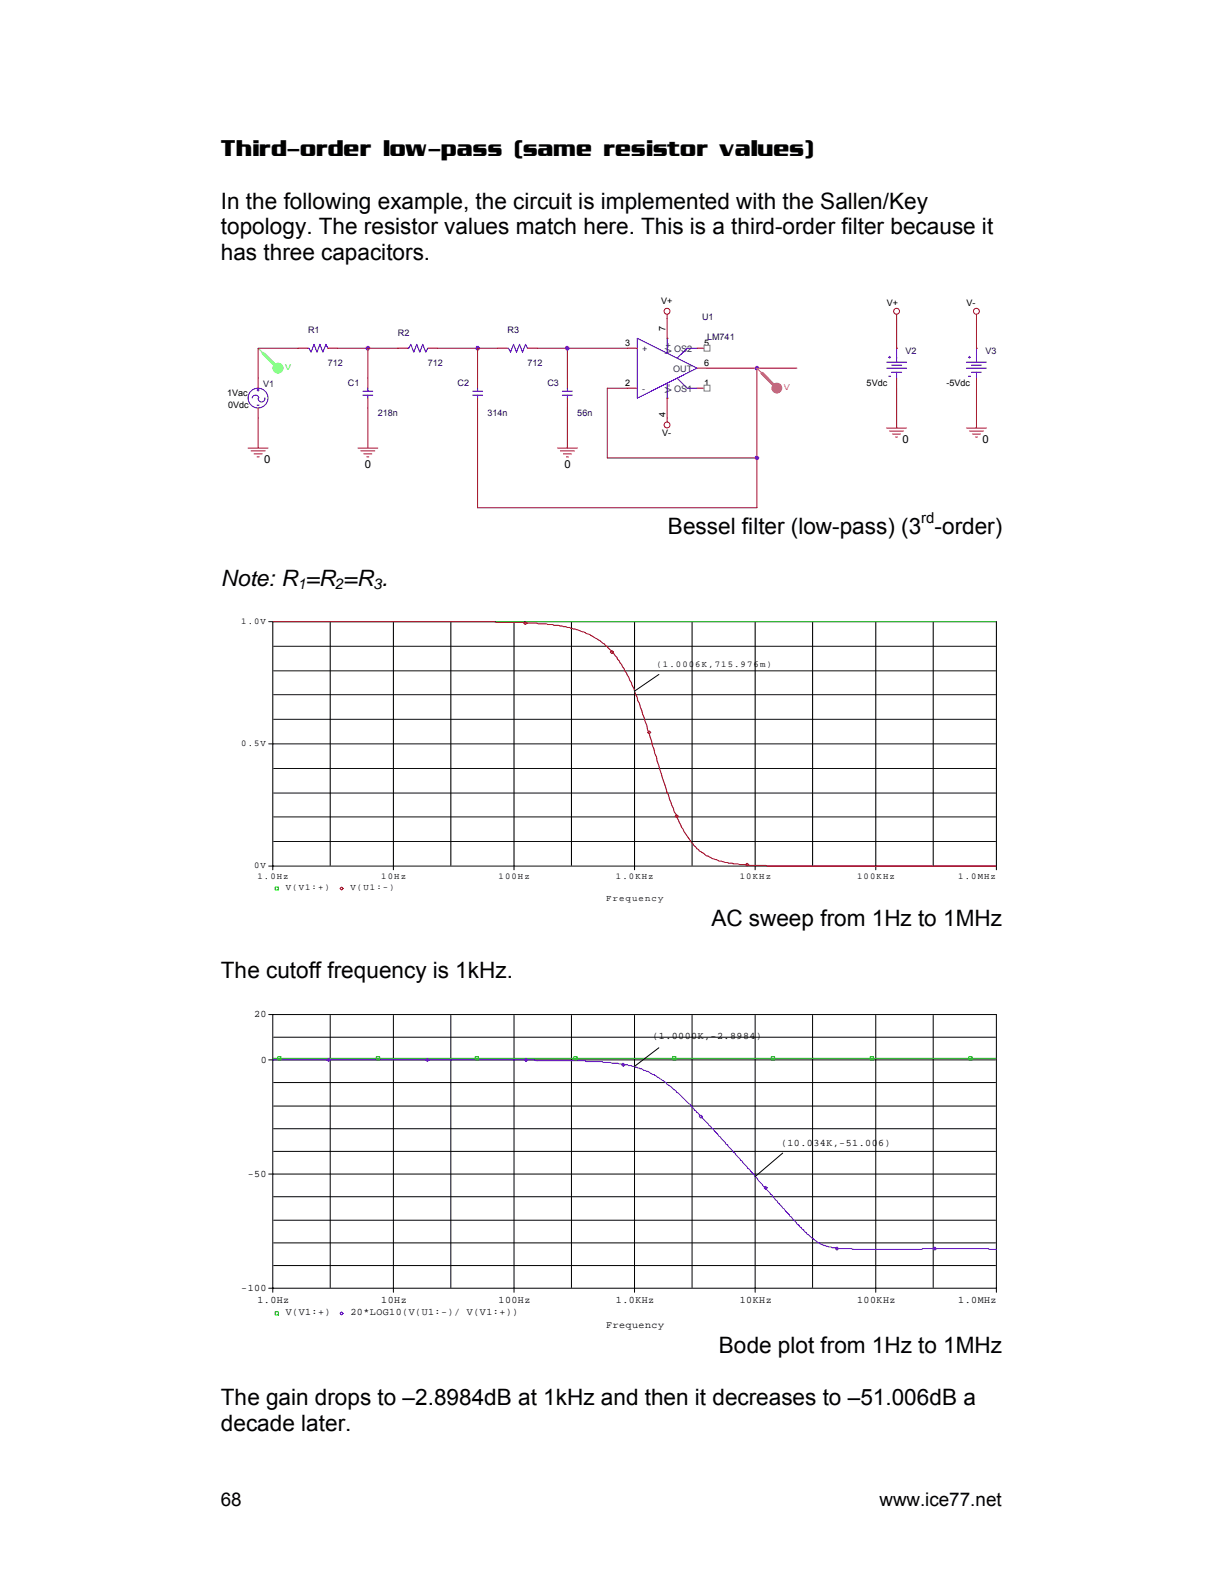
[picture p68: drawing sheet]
<svg xmlns="http://www.w3.org/2000/svg" width="216mm" height="279mm" viewBox="0 0 216 279" stroke-linecap="round" stroke-linejoin="round" font-family="sans-serif">
<defs><g id="words">
<g font-size="4">
<text x="39" y="27.5">Third-order low-pass (same resistor values)</text>
<text x="39" y="36.8">In the following example, the circuit is implemented with the Sallen/Key</text>
<text x="39" y="41.4">topology. The resistor values match here. This is a third-order filter because it</text>
<text x="39" y="46">has three capacitors.</text>
<text x="117.9" y="94.2">Bessel filter (low-pass) (3 -order)</text>
<text x="39" y="103.4">Note: R =R =R .</text>
<text x="125.6" y="163.4">AC sweep from 1Hz to 1MHz</text>
<text x="39" y="172.6">The cutoff frequency is 1kHz.</text>
<text x="126.9" y="238.8">Bode plot from 1Hz to 1MHz</text>
<text x="39" y="248">The gain drops to –2.8984dB at 1kHz and then it decreases to –51.006dB a</text>
<text x="39" y="252.6">decade later.</text>
</g>
<g font-size="3.3">
<text x="39" y="265.7">68</text>
<text x="155.3" y="265.7">www.ice77.net</text>
</g>
<g font-size="2.6">
<text x="162.6" y="92.4">rd</text>
<text x="52.5" y="103.9">1</text>
<text x="59.2" y="103.9">2</text>
<text x="65.9" y="103.9">3</text>
</g>
<g font-size="1.9">
<text x="46.6" y="81.7">0</text>
<text x="64.4" y="82.5">0</text>
<text x="99.6" y="82.5">0</text>
<text x="159.3" y="78.1">0</text>
<text x="173.4" y="78.1">0</text>
</g>
<g font-size="1.8">
<text x="44.9" y="179.6">20</text>
<text x="115.2" y="183.4">(1.0000K,-2.8984)</text>
<text x="46" y="187.6">0</text>
<text x="137.9" y="202.3">(10.034K,-51.006)</text>
<text x="43.7" y="207.7">-50</text>
<text x="42.6" y="227.9">-100</text>
<text x="45.4" y="230">1.0Hz</text>
<text x="50.4" y="232.2">V(V1:+)</text>
<text x="61.9" y="232.2">20*LOG10(V(U1:-)/ V(V1:+))</text>
<text x="67.3" y="230">10Hz</text>
<text x="88" y="230">100Hz</text>
<text x="108.7" y="230">1.0KHz</text>
<text x="130.6" y="230">10KHz</text>
<text x="151.3" y="230">100KHz</text>
<text x="169.2" y="230">1.0MHz</text>
<text x="107" y="234.3">Frequency</text>
</g>
<g font-size="1.6">
<text x="116.7" y="53.7">V+</text>
<text x="117.5" y="58.5" transform="rotate(-90 117.5 58.5)">7</text>
<text x="156.5" y="54.1">V+</text>
<text x="170.6" y="54.1">V-</text>
<text x="110.4" y="61.1">3</text>
<text x="124.3" y="64.6">6</text>
<text x="124.3" y="61.1">5</text>
<text x="40.1" y="69.9">1Vac</text>
<text x="110.4" y="68.2">2</text>
<text x="124.3" y="68.2">1</text>
<text x="153" y="68.2">5Vdc</text>
<text x="167.1" y="68.2">-5Vdc</text>
<text x="40.3" y="72">0Vdc</text>
<text x="116.9" y="77">V-</text>
<text x="117.5" y="73.6" transform="rotate(-90 117.5 73.6)">4</text>
<text x="42.6" y="110.2">1.0V</text>
<text x="115.9" y="117.7">(1.0006K,715.976m)</text>
<text x="42.6" y="131.7">0.5V</text>
<text x="44.9" y="153.3">0V</text>
<text x="45.4" y="155.2">1.0Hz</text>
<text x="67.3" y="155.2">10Hz</text>
<text x="88" y="155.2">100Hz</text>
<text x="108.7" y="155.2">1.0KHz</text>
<text x="130.6" y="155.2">10KHz</text>
<text x="151.3" y="155.2">100KHz</text>
<text x="169.2" y="155.2">1.0MHz</text>
<text x="50.4" y="157.1">V(V1:+)</text>
<text x="61.9" y="157.1">V(U1:-)</text>
<text x="107" y="159">Frequency</text>
</g>
<g font-size="1.6" fill="#000080">
<text x="54.4" y="58.8">R1</text>
<text x="70.2" y="59.4">R2</text>
<text x="89.6" y="58.8">R3</text>
<text x="123.9" y="56.6">U1</text>
<text x="57.9" y="64.6">712</text>
<text x="75.5" y="64.6">712</text>
<text x="93.1" y="64.6">712</text>
<text x="124.8" y="60.1">LM741</text>
<text x="159.9" y="62.5">V2</text>
<text x="174" y="62.5">V3</text>
<text x="46.4" y="68.3">V1</text>
<text x="61.4" y="68.2">C1</text>
<text x="80.8" y="68.2">C2</text>
<text x="96.6" y="68.2">C3</text>
<text x="66.7" y="73.4">218n</text>
<text x="86.1" y="73.4">314n</text>
<text x="101.9" y="73.4">56n</text>
</g>
<g font-size="1.6" fill="#004080">
<text x="113.4" y="62.2">+</text>
<text x="118.5" y="62.5" transform="rotate(-90 118.5 62.5)">V+</text>
<text x="118.8" y="65.7">OUT</text>
<text x="119" y="62.2">OS2</text>
<text x="113.4" y="69.2">-</text>
<text x="118.5" y="69.4" transform="rotate(-90 118.5 69.4)">V-</text>
<text x="119" y="69.2">OS1</text>
</g>
<text font-size="1.4" fill="#5f5" x="50.3" y="65.4">V</text>
<text font-size="1.4" fill="#f55" x="138.4" y="68.9">V</text>
</g></defs>
<g fill="none" stroke="#00f" stroke-width=".18">
<path d="M112.5 59.7l10.6 5.3-10.6 5.3zM117.8 59.7v2.7M45.4 71.5h.3M45.4 68.9h.3M45.6 68.7v.3M45.7 70.2a.6 .6 0 0 0-.6-.5 .6 .6 0 0 0-.6 .6M46.8 70.2a.6 .6 0 0 1-.6 .8 .6 .6 0 0 1-.6-.7M54.4 61.5h.1l.4 .7 .5-1.4 .6 1.4 .5-1.4 .5 1.4 .5-1.4 .4 .7M64.1 69.7h1.7M64.1 69h1.7M64.9 68.5v.5M64.9 69.7v.6"/>
<path d="M83.4 69.7h1.8M83.4 69h1.8M84.3 68.5v.5M84.3 69.7v.6M89.6 61.5h.2l.3 .7 .6-1.4 .5 1.4 .5-1.4 .5 1.4 .6-1.4 .3 .7M99.3 69.7h1.7M99.3 69h1.7M100.2 68.5v.5M100.2 69.7v.6M117.8 67.6v2.7M119.5 66.7l1.8 1.8h1.8M123.1 61.5h-1.8l-1.8 1.7"/>
<path d="M156.5 63.9h3.5M156.5 65h3.5M156.9 63.1h.3M156.9 66.4h.3M157.1 62.9v.3M157.4 64.5h1.8M157.4 65.7h1.8M158.3 61.5v2.4M158.3 65.7v1M170.6 63.9h3.5M170.6 65h3.5M171 63.1h.3"/>
<path d="M171 66.4h.3M171.1 62.9v.3M171.5 64.5h1.7M171.5 65.7h1.7M172.4 61.5v2.4M172.4 65.7v1"/>
<circle cx="45.6" cy="70.3" r="1.75"/>
</g>
<g fill="none" stroke="#f00" stroke-width=".18">
<path d="M117.8 59.7h.1M117.8 55.5v.7M158.3 55.5v.7M172.4 55.5v.7M43.8 79.1h3.5M44.3 79.6h2.5M45.6 66.7v1.8M45.6 72v1.8M52.6 61.5h1.8M57.9 61.5h1.7M63.2 79.1h3.5M63.7 79.6h2.5"/>
<path d="M64.9 66.7v1.8M64.9 70.3v1.7M84.3 66.7v1.8M84.3 70.3v1.7M87.8 61.5h1.8M93.1 61.5h1.8M98.4 79.1h3.5M98.9 79.6h2.5M100.2 66.7v1.8M100.2 70.3v1.7M110.7 61.5h1.8M110.7 68.5h1.8"/>
<path d="M117.8 70.3h.1M117.8 73.8v.7M123.1 61.5h1.7M123.1 68.5h1.7M123.1 65h1.7M156.5 75.5h3.5M157.1 76.1h2.4M157.6 76.6h1.4M158.1 77.1h.4M158.3 61.5h.1M158.3 66.7v1.8M170.6 75.5h3.5"/>
<path d="M171.1 76.1h2.5M171.7 76.6h1.4M172.2 77.1h.4M172.4 61.5h.1M172.4 66.7v1.8M44.9 80.1h1.4M45.4 80.6h.3M64.2 80.1h1.4M64.8 80.6h.3M99.5 80.1h1.4M100 80.6h.3"/>
<circle cx="117.8" cy="54.9" r=".52"/>
<circle cx="158.3" cy="54.9" r=".52"/>
<circle cx="172.4" cy="54.9" r=".52"/>
<circle cx="117.8" cy="75" r=".52"/>
</g>
<g fill="none" stroke="#800040" stroke-width=".18">
<path d="M117.8 56.2v3.5M158.3 56.2v5.3M172.4 56.2v5.3M45.6 73.8v5.3M52.6 61.5h-7v5.2M59.6 61.5h10.6M64.9 61.5v5.2M77.3 61.5h7v5.2M94.9 61.5h15.8M100.2 61.5v5.2M100.2 72v7.1M107.2 68.5h3.5"/>
<path d="M124.8 65h15.9M133.6 65v24.6h-49.3v-17.6M158.3 68.5v7M107.2 80.8h26.4"/>
</g>
<g fill="#f0f" stroke="#f0f" stroke-width=".18">
<circle cx="64.9" cy="61.5" r=".35"/>
<circle cx="84.3" cy="61.5" r=".34"/>
<circle cx="133.6" cy="65" r=".35"/>
<circle cx="133.6" cy="80.8" r=".35"/>
<circle cx="100.1" cy="61.5" r=".35"/>
</g>
<circle cx="49.1" cy="65" r=".88" fill="#5f5" stroke="#5f5" stroke-width=".18"/>
<path d="M45.6 61.5l3.5 3.5" fill="none" stroke="#5f5" stroke-width=".18"/>
<path d="M46.4 62.4l2.7 2.6" fill="none" stroke="#5f5" stroke-width=".53"/>
<circle cx="137.1" cy="68.5" r=".87" fill="#f55" stroke="#f55" stroke-width=".18"/>
<path d="M133.6 65l3.5 3.5" fill="none" stroke="#f55" stroke-width=".18"/>
<path d="M134.5 65.9l2.6 2.6" fill="none" stroke="#f55" stroke-width=".53"/>
<g fill="#fff" stroke="#808080" stroke-width=".18">
<path d="M124.3 68h1v1h-1z" fill-rule="evenodd"/>
<path d="M124.3 60.9h1v1.1h-1z" fill-rule="evenodd"/>
</g>
<path d="M64.9 72v7.1M84.3 61.5h3.5M107.2 68.5v12.3M117.8 70.3v3.5M172.4 68.5v7" fill="none" stroke="#800040" stroke-width=".18"/>
<path d="M72 61.5h.2l.3-.7 .5 1.4 .6-1.4 .5 1.4 .5-1.4 .6 1.4 .3-.7" fill="none" stroke="#00f" stroke-width=".18"/>
<path d="M70.2 61.5h1.8M75.5 61.5h1.8" fill="none" stroke="#f00" stroke-width=".18"/>
<g fill="none" stroke="#000" stroke-width=".18">
<path d="M47.4 109.7h128.5v43.8M48.2 109.7v43.8M48.3 118.4h127.4M48.3 114.1h127.4M58.3 109.9v42.8M69.4 109.9v43.6M79.6 109.9v42.8M90.7 109.9v43.6M100.9 109.9v42.8M112 109.9v43.6M116.3 119l-4.3 3M122.2 109.9v42.8"/>
<path d="M133.3 109.9v43.6M143.4 109.9v42.8M154.6 109.9v43.6M164.7 109.9v42.8M48.3 140h127.4M48.3 135.6h127.4M48.3 127h127.4M48.3 122.6h127.4M175.7 131.3h-128.3M47.4 152.9h128.5M48.3 148.5h127.4M48.3 144.2h127.4"/>
<path d="M47.4 179.1h128.5v49M48.2 179.1v49M58.3 179.2v48M69.4 179.2v48.9M79.6 179.2v48M90.7 179.2v48.9M100.9 179.2v48M112 179.2v48.9M122.2 179.2v48M133.3 179.2v48.9M143.4 179.2v48M154.6 179.2v48.9"/>
<path d="M164.7 179.2v48M47.4 187.1h128.3M48.3 199.2h127.4M48.3 195.2h127.4M48.3 191.1h127.4M48.3 183.1h127.4M116.3 184.9l-4.3 3.3M47.4 207.2h128.3M48.3 219.4h127.4M48.3 215.4h127.4M48.3 211.2h127.4M48.3 203.2h127.4"/>
<path d="M138.2 203.5l-4.9 4.2M47.4 227.4h128.5M48.3 223.4h127.4"/>
</g>
<path d="M48.2 109.7h127.7M48.6 156.6h.5v.5h-.5zM48.2 186.8h127.7M49 186.5h.6v.6h-.6zM66.4 186.5h.6v.6h-.6zM83.9 186.5h.6v.6h-.6zM101.3 186.5h.6v.6h-.6zM118.7 186.5h.6v.6h-.6zM136.2 186.5h.5v.6h-.5zM153.6 186.5h.6v.6h-.6zM171 186.5h.6v.6h-.6zM48.6 231.5h.5v.6h-.5z" fill="none" stroke="#0a0" stroke-width=".18"/>
<path d="M48.2 109.7h39.1l.3 .2h4.9l.1 .1 3.9 .1 .2 .1h.9l.1 .2h.9l1.6 .3a14 14 0 0 1 9.1 5.9l1.7 3 1.5 3.4 .1 .7 .3 .5 1.3 3.8 .1 .8 .3 .6 2.1 7.1a62.2 62.2 0 0 0 3.6 9.5l.9 1.4a9.3 9.3 0 0 0 5.5 4.4l.2 .2 2.6 .5 2.4 .1 .1 .1h3.2l.2 .2h40.5M92.5 110l.2-.3 .3 .3-.3 .2zM107.7 115.1l.3-.3 .3 .3-.3 .3zM114.3 129.3l.3-.3 .3 .3-.3 .2zM60 156.8l.3-.2 .3 .2-.3 .3zM119.2 144.1l.2-.3 .3 .3-.3 .2zM131.6 152.6l.3-.2 .3 .2-.3 .3z" fill="none" stroke="#a00" stroke-width=".18"/>
<path d="M48.2 187.1h46l.4 .1h8.7l.1 .2h2.9l.1 .1 2.6 .1 .3 .2 2.7 .4 .2 .2a17.7 17.7 0 0 1 5.4 2.7l.1 .3 1.6 1.1 .1 .3 2.5 2.1 .7 1 .7 .6 .1 .3 .3 .1 1.9 2.2 .3 .1 2.3 2.8 .3 .1 .1 .3 .9 1 .2 .1 1 1.3 .3 .1 1 1.3 .3 .2 2.4 3 .3 .1 1 1.3 .3 .1 .6 .9 .3 .1 1 1.3 .3 .2 .9 1.3 .3 .1 1 1.3 .8 .6a10 10 0 0 0 4.1 3.1l.7 .3h.4l.2 .1h.7l.1 .2h2.5l.5 .1h12.1l.1-.1h11.6l.1 .1h1.3M57.7 187.1l.3-.3 .3 .3-.3 .3zM75.2 187.1l.2-.3 .3 .3-.3 .3zM92.6 187.1l.3-.3 .3 .3-.3 .3zM109.7 187.9l.3-.3 .3 .3-.3 .3zM123.4 197.1l.3-.3 .3 .3-.3 .3zM134.9 209.7l.3-.3 .2 .3-.2 .3zM60 231.8l.3-.3 .3 .3-.3 .3zM147.4 220.4l.3-.3 .3 .3-.3 .3zM164.7 220.4l.3-.3 .3 .3-.3 .3z" fill="none" stroke="#5400ff" stroke-width=".18"/>
<use href="#words"/>
</svg>
